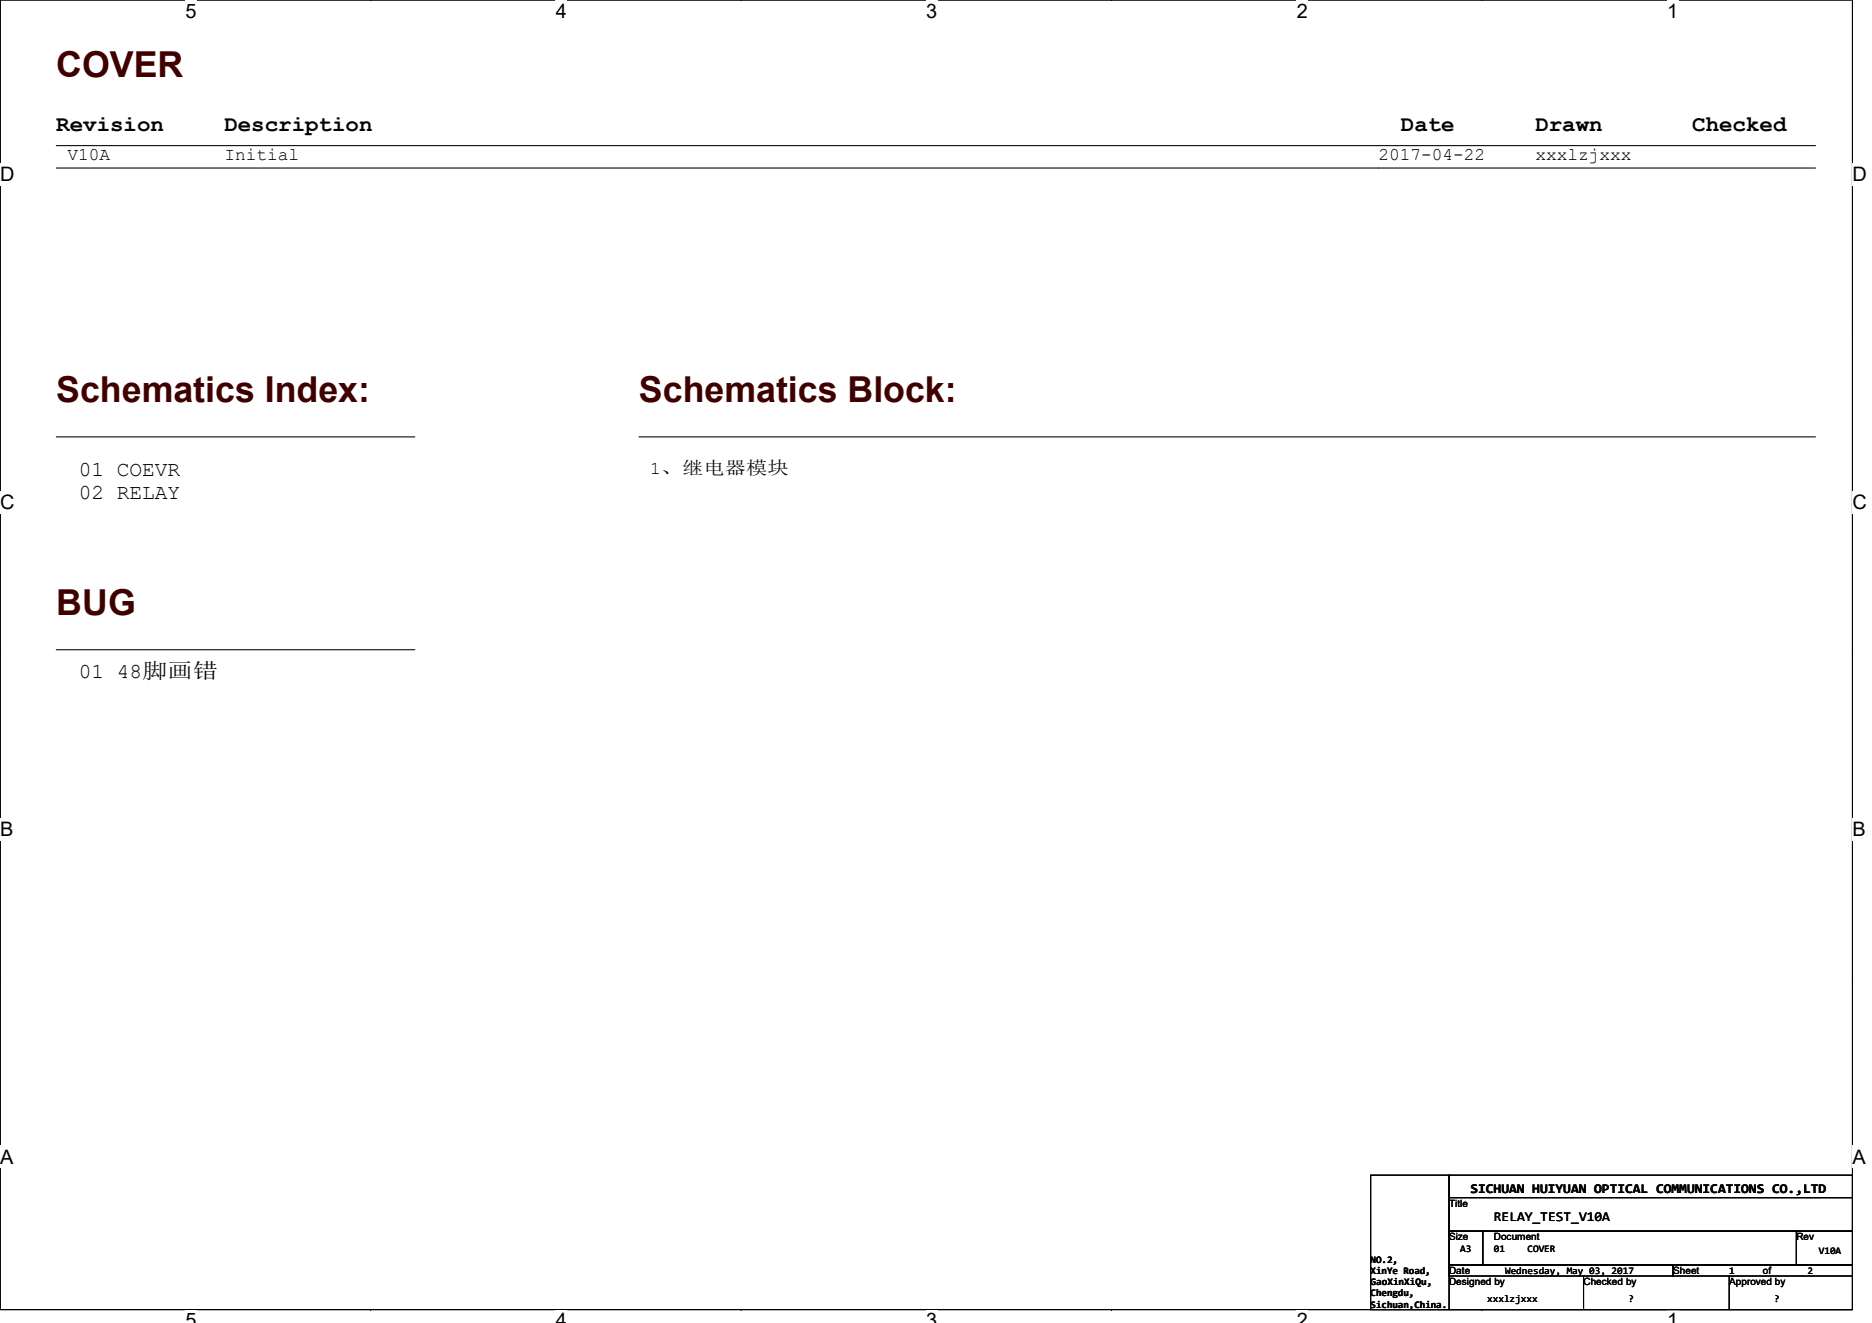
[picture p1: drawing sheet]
<svg xmlns="http://www.w3.org/2000/svg" width="297mm" height="210mm" viewBox="0 0 297 210" stroke-linecap="round" stroke-linejoin="round" font-family="sans-serif">
<defs><g id="words">
<g font-size="5.7" fill="#400000">
<text x="8.9" y="12.3">COVER</text>
<text x="8.9" y="63.8">Schematics Index:</text>
<text x="101.4" y="63.8">Schematics Block:</text>
<text x="8.9" y="97.6">BUG</text>
</g>
<g font-size="3.6">
<text x="8.9" y="20.8">Revision</text>
<text x="35.6" y="20.8">Description</text>
<text x="222.3" y="20.8">Date</text>
<text x="243.6" y="20.8">Drawn</text>
<text x="268.5" y="20.8">Checked</text>
</g>
<g font-size="3.4">
<text x="12.5" y="75.6">01 COEVR</text>
<text x="12.5" y="79.1">02 RELAY</text>
<text x="12.5" y="107.6">01 48脚画错</text>
</g>
<g font-size="3.2">
<text x="29.4" y="2.8">5</text>
<text x="88.2" y="2.8">4</text>
<text x="147" y="2.8">3</text>
<text x="205.8" y="2.8">2</text>
<text x="264.5" y="2.8">1</text>
<text x="0" y="28.8">D</text>
<text x="293.9" y="28.8">D</text>
<text x="0" y="80.8">C</text>
<text x="293.9" y="80.8">C</text>
<text x="0" y="132.7">B</text>
<text x="293.9" y="132.7">B</text>
<text x="0" y="184.7">A</text>
<text x="293.9" y="184.7">A</text>
<text x="29.4" y="210.7">5</text>
<text x="88.2" y="210.7">4</text>
<text x="147" y="210.7">3</text>
<text x="205.8" y="210.7">2</text>
<text x="264.5" y="210.7">1</text>
</g>
<g font-size="2.8">
<text x="10.7" y="25.4">V10A</text>
<text x="35.6" y="25.4">Initial</text>
<text x="218.7" y="25.4">2017-04-22</text>
<text x="243.6" y="25.4">xxxlzjxxx</text>
<text x="103.2" y="75.2">1、继电器模块</text>
</g>
<g font-size="2.1">
<text x="233.3" y="189.4">SICHUAN HUIYUAN OPTICAL COMMUNICATIONS CO.,LTD</text>
<text x="237" y="193.8">RELAY_TEST_V10A</text>
</g>
<g font-size="1.6">
<text x="229.9" y="191.5">Title</text>
<text x="229.9" y="196.8">Size</text>
<text x="237" y="196.8">Document</text>
<text x="285" y="196.8">Rev</text>
<text x="217.5" y="200.4">NO.2,</text>
<text x="217.5" y="202.2">XinYe Road,</text>
<text x="217.5" y="204">GaoXinXiQu,</text>
<text x="229.9" y="202.2">Date</text>
<text x="229.9" y="203.9">Designed by</text>
<text x="231.7" y="198.6">A3</text>
<text x="237" y="198.6">01</text>
<text x="238.8" y="202.2">Wednesday, May 03, 2017</text>
<text x="242.4" y="198.6">COVER</text>
<text x="251.3" y="203.9">Checked by</text>
<text x="265.5" y="202.2">Sheet</text>
<text x="274.4" y="203.9">Approved by</text>
<text x="274.4" y="202.2">1</text>
<text x="279.7" y="202.2">of</text>
<text x="286.8" y="202.2">2</text>
<text x="288.6" y="199">V10A</text>
<text x="217.5" y="205.8">Chengdu,</text>
<text x="217.5" y="207.5">Sichuan,China.</text>
<text x="236" y="206.7">xxxlzjxxx</text>
<text x="258.4" y="206.7">?</text>
<text x="281.5" y="206.7">?</text>
</g>
</g></defs>
<path d="M0 0h293.9v207.9h-293.9z" fill="none" stroke="#000" stroke-width=".17"/>
<g fill="#fff">
<path d="M29.4 0h1.8v3.5h-1.8z"/>
<path d="M29.4 207.9h1.8v2h-1.8z"/>
</g>
<path d="M58.8 0h.1M58.8 207.9h.1" fill="none" stroke="#000" stroke-width=".17"/>
<g fill="#fff">
<path d="M88.2 0h1.8v3.5h-1.8z"/>
<path d="M88.2 207.9h1.8v2h-1.8z"/>
</g>
<path d="M117.6 0h.1M117.6 207.9h.1" fill="none" stroke="#000" stroke-width=".17"/>
<g fill="#fff">
<path d="M147 0h1.7v3.5h-1.7z"/>
<path d="M147 207.9h1.7v2h-1.7z"/>
</g>
<path d="M176.4 0h.1M176.4 207.9h.1" fill="none" stroke="#000" stroke-width=".17"/>
<g fill="#fff">
<path d="M205.8 0h1.7v3.5h-1.7z"/>
<path d="M205.8 207.9h1.7v2h-1.7z"/>
</g>
<path d="M235.2 0h.1M235.2 207.9h.1" fill="none" stroke="#000" stroke-width=".17"/>
<g fill="#fff">
<path d="M264.5 0h1.8v3.5h-1.8z"/>
<path d="M264.5 207.9h1.8v2h-1.8z"/>
<path d="M0 26h2.3v3.5h-2.3z"/>
<path d="M293.9 26h2.3v3.5h-2.3z"/>
<path d="M0 77.9h2.3v3.5h-2.3z"/>
<path d="M293.9 77.9h2.3v3.5h-2.3z"/>
</g>
<path d="M0 52h.1M293.9 52h.1" fill="none" stroke="#000" stroke-width=".17"/>
<g fill="#fff">
<path d="M0 129.9h2.1v3.5h-2.1z"/>
<path d="M293.9 129.9h2.1v3.5h-2.1z"/>
</g>
<path d="M0 103.9h.1M293.9 103.9h.1" fill="none" stroke="#000" stroke-width=".17"/>
<g fill="#fff">
<path d="M0 181.9h2.2v3.5h-2.2z"/>
<path d="M293.9 181.9h2.2v3.5h-2.2z"/>
</g>
<g fill="none" stroke="#000" stroke-width=".17">
<path d="M8.9 23.1h279.2M8.9 26.7h279.2M8.9 69.3h56.9M101.4 69.3h186.7M8.9 103.1h56.9M0 155.9h.1M293.9 155.9h.1M217.5 186.5h12.4v21.4h-12.4zM229.9 186.5h64v3.6h-64zM229.9 190.1h64v5.3h-64zM229.9 195.4h5.4v5.3h-5.4zM235.3 195.4h49.7v5.3h-49.7z"/>
<path d="M285 195.4h8.9v5.3h-8.9zM229.9 200.7h35.6v1.8h-35.6zM265.5 200.7h28.4v1.8h-28.4z"/>
</g>
<path d="M217.9 187.4h11.7v10.7h-11.7z" fill="#fff"/>
<path d="M217.5 186.5h12.4v21.4h-12.4zM229.9 186.5h64v3.6h-64zM229.9 190.1h64v5.3h-64zM229.9 195.4h5.4v5.3h-5.4zM235.3 195.4h49.7v5.3h-49.7zM285 195.4h8.9v5.3h-8.9zM229.9 200.7h35.6v1.8h-35.6zM251.3 202.5v5.4M265.5 200.7h28.4v1.8h-28.4zM274.4 202.5v5.4M293.9 202.5v5.4h-64" fill="none" stroke="#000" stroke-width=".17"/>
<path d="M217.9 187.4h11.7v10.7h-11.7z" fill="#fff"/>
<path d="M217.5 186.5h12.4v21.4h-12.4zM229.9 186.5h64v3.6h-64zM229.9 190.1h64v5.3h-64zM229.9 195.4h5.4v5.3h-5.4zM235.3 195.4h49.7v5.3h-49.7zM285 195.4h8.9v5.3h-8.9zM229.9 200.7h35.6v1.8h-35.6zM251.3 202.5v5.4M265.5 200.7h28.4v1.8h-28.4zM274.4 202.5v5.4M293.9 202.5v5.4h-64" fill="none" stroke="#000" stroke-width=".17"/>
<path d="M217.9 187.4h11.7v10.7h-11.7z" fill="#fff"/>
<path d="M251.3 202.5v5.4M274.4 202.5v5.4M293.9 202.5v5.4h-64" fill="none" stroke="#000" stroke-width=".17"/>
<use href="#words"/>
</svg>
